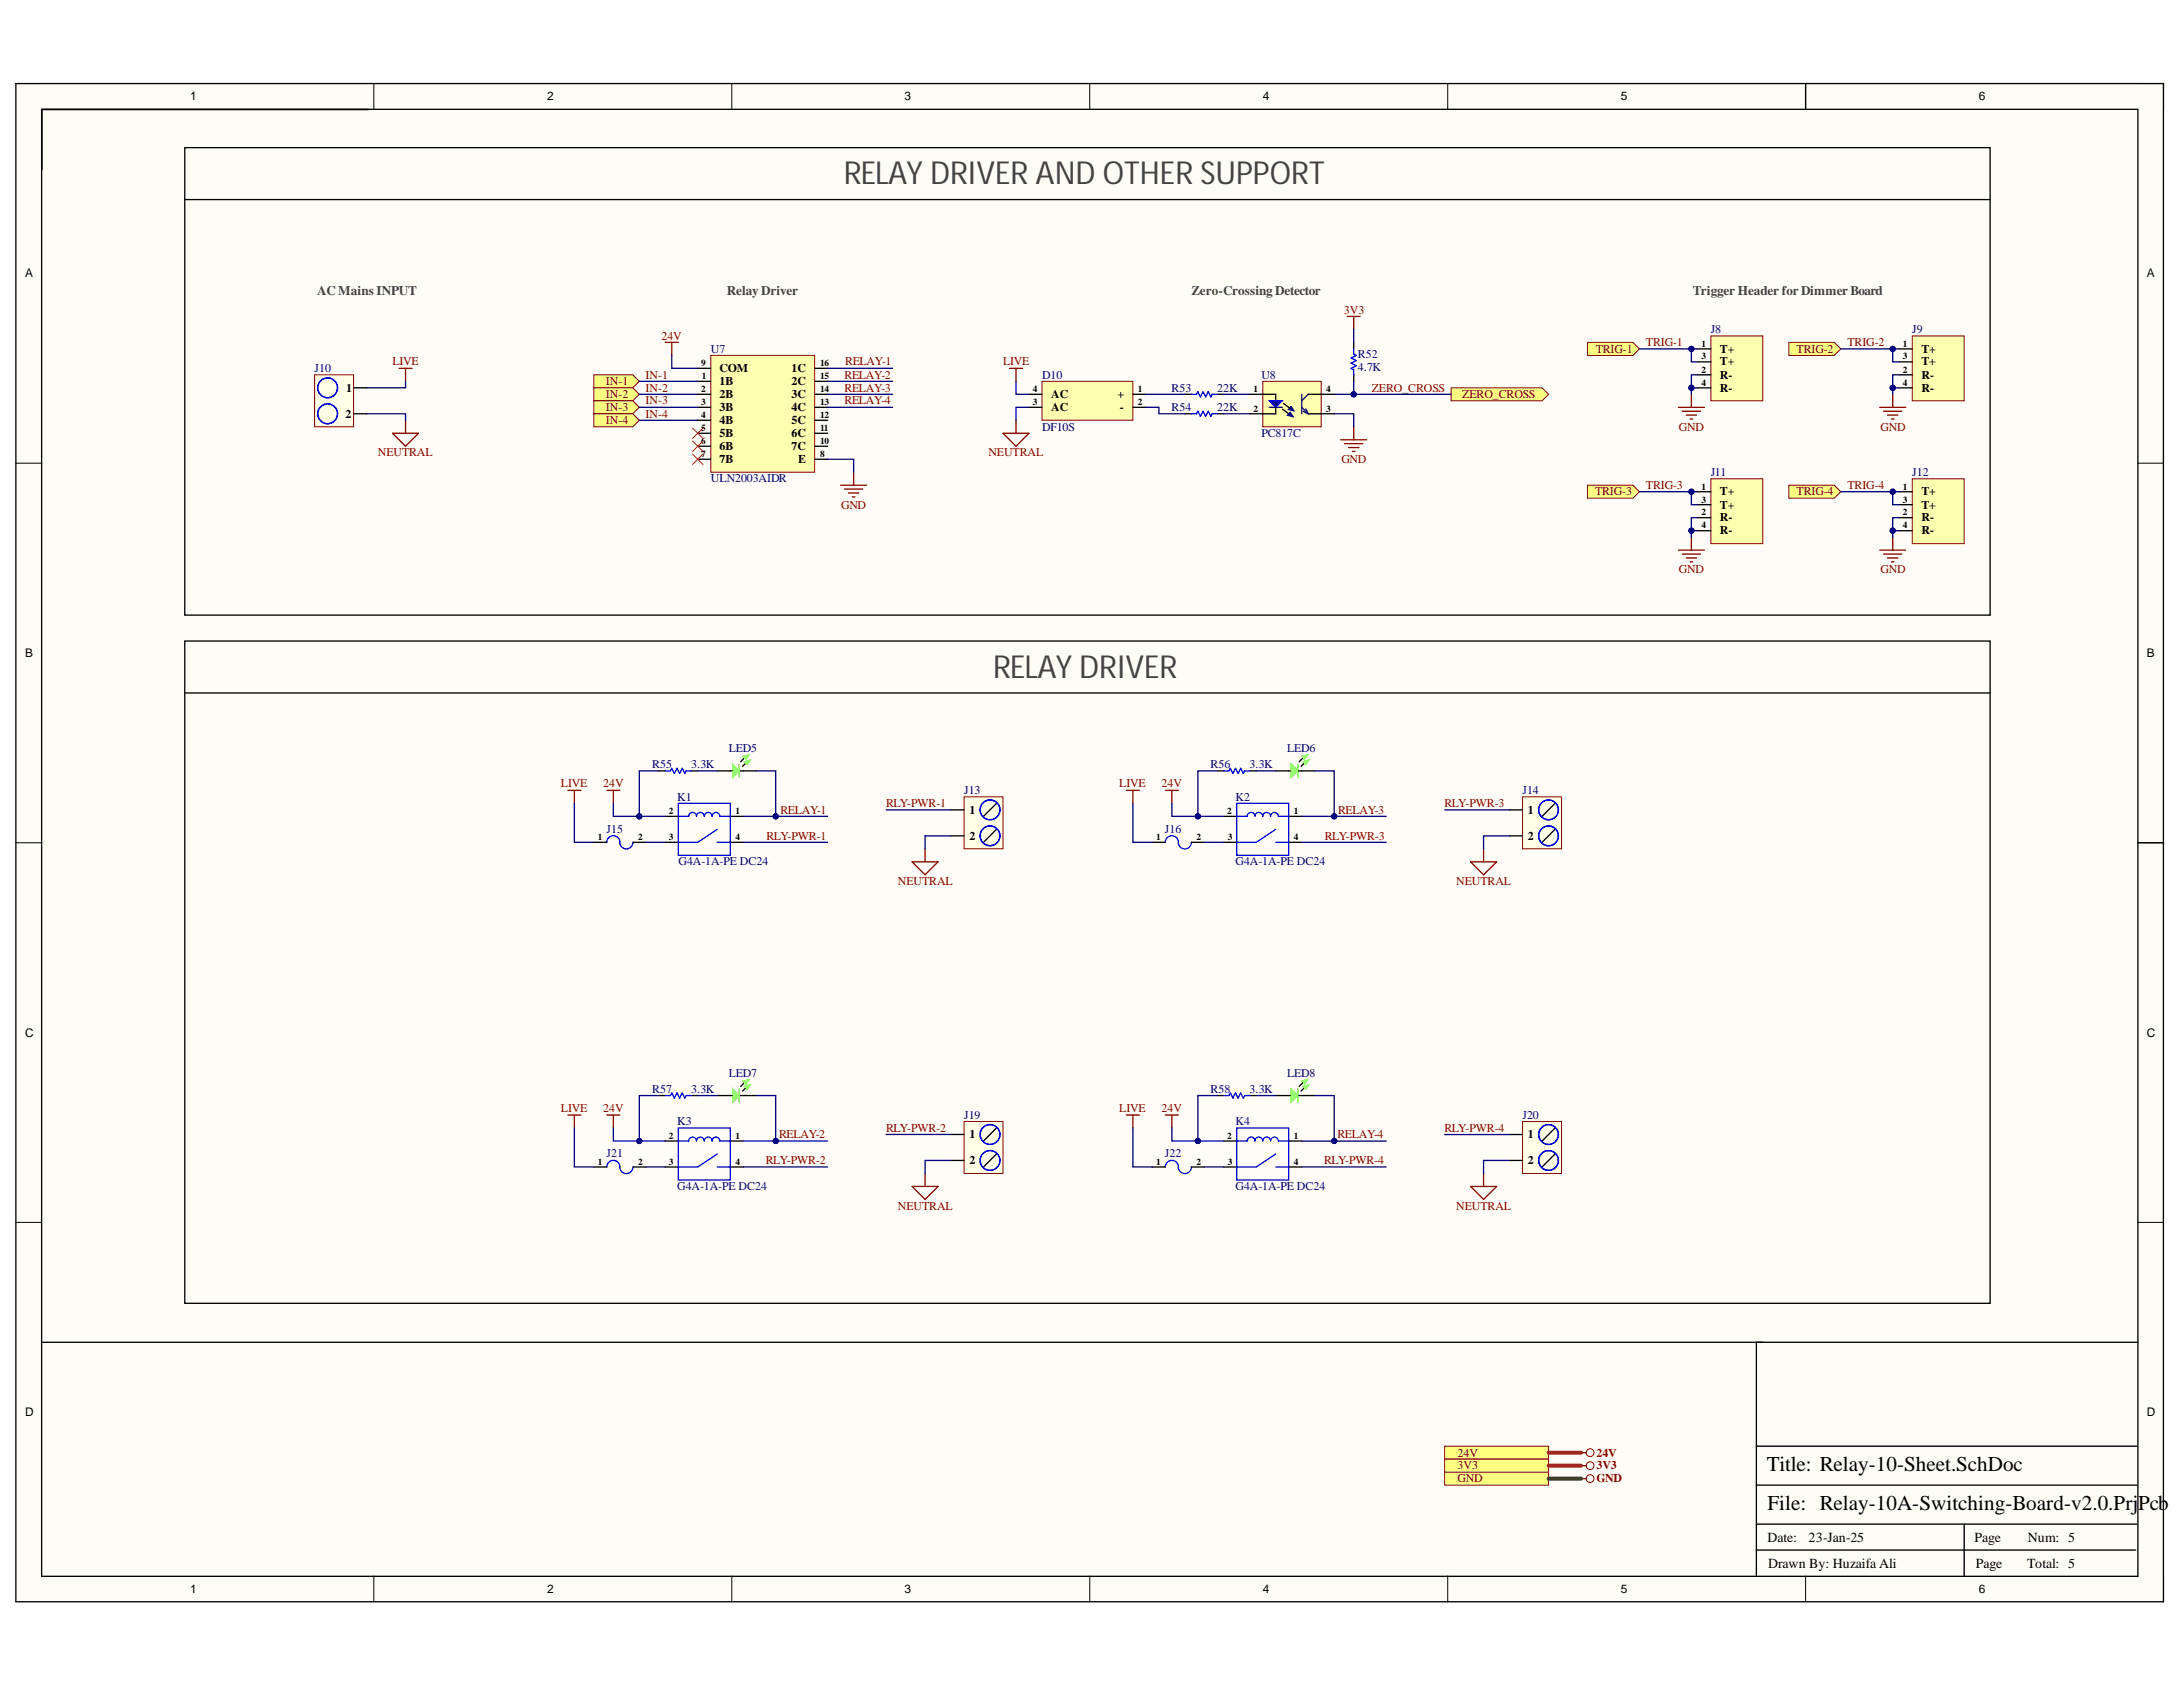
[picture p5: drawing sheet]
<svg xmlns="http://www.w3.org/2000/svg" width="279mm" height="216mm" viewBox="0 0 279 216" stroke-linecap="round" stroke-linejoin="round" font-family="sans-serif">
<defs><g id="words">
<g font-size="4.1" fill="#434343">
<text x="108" y="23.6">RELAY DRIVER AND OTHER SUPPORT</text>
<text x="127.1" y="86.7">RELAY DRIVER</text>
</g>
<g font-size="2.7">
<text x="226.1" y="188.3">Title: Relay-10-Sheet.SchDoc</text>
<text x="226.2" y="193.3">File: Relay-10A-Switching-Board-v2.0.PrjPcb</text>
</g>
<g font-size="1.8">
<text x="226.2" y="197.3">Date:</text>
<text x="231.5" y="197.3">23-Jan-25</text>
<text x="252.7" y="197.3">Page</text>
<text x="259.5" y="197.3">Num: 5</text>
<text x="226.3" y="200.6">Drawn By: Huzaifa Ali</text>
<text x="252.9" y="200.6">Page</text>
<text x="259.5" y="200.6">Total: 5</text>
</g>
<g font-size="1.7" fill="#434343">
<text x="40.6" y="37.7">AC Mains INPUT</text>
<text x="93" y="37.7">Relay Driver</text>
<text x="152.5" y="37.7">Zero-Crossing Detector</text>
<text x="216.7" y="37.7">Trigger Header for Dimmer Board</text>
</g>
<g font-size="1.5">
<text x="24.4" y="12.8">1</text>
<text x="70" y="12.8">2</text>
<text x="115.8" y="12.8">3</text>
<text x="161.6" y="12.8">4</text>
<text x="207.5" y="12.8">5</text>
<text x="253.3" y="12.8">6</text>
<text x="3.2" y="35.5">A</text>
<text x="274.8" y="35.5">A</text>
<text x="92.1" y="47.6">COM</text>
<text x="101.3" y="47.6">1C</text>
<text x="220.1" y="45.1">T+</text>
<text x="220.1" y="46.8">T+</text>
<text x="245.9" y="45.1">T+</text>
<text x="245.9" y="46.8">T+</text>
<text x="44.2" y="53.4">2</text>
<text x="44.3" y="50.1">1</text>
<text x="92.1" y="49.3">1B</text>
<text x="92.1" y="51">2B</text>
<text x="92.1" y="52.6">3B</text>
<text x="101.3" y="49.3">2C</text>
<text x="101.3" y="51">3C</text>
<text x="101.3" y="52.6">4C</text>
<text x="134.6" y="52.6">AC</text>
<text x="134.6" y="51">AC</text>
<text x="143" y="51">+</text>
<text x="143.3" y="52.6">-</text>
<text x="220.1" y="48.4">R-</text>
<text x="220.1" y="50.1">R-</text>
<text x="245.9" y="48.4">R-</text>
<text x="245.9" y="50.1">R-</text>
<text x="92.1" y="54.3">4B</text>
<text x="92.1" y="56">5B</text>
<text x="92.1" y="57.6">6B</text>
<text x="92.1" y="59.3">7B</text>
<text x="101.3" y="54.3">5C</text>
<text x="101.3" y="56">6C</text>
<text x="101.3" y="57.6">7C</text>
<text x="102.2" y="59.3">E</text>
<text x="220.1" y="63.4">T+</text>
<text x="220.1" y="65.1">T+</text>
<text x="245.9" y="63.4">T+</text>
<text x="245.9" y="65.1">T+</text>
<text x="220.1" y="66.7">R-</text>
<text x="220.1" y="68.4">R-</text>
<text x="245.9" y="66.7">R-</text>
<text x="245.9" y="68.4">R-</text>
<text x="3.2" y="84">B</text>
<text x="274.8" y="84">B</text>
<text x="124.1" y="104.2">1</text>
<text x="124.1" y="107.5">2</text>
<text x="195.5" y="104.2">1</text>
<text x="195.5" y="107.5">2</text>
<text x="3.2" y="132.7">C</text>
<text x="274.8" y="132.7">C</text>
<text x="124.1" y="145.7">1</text>
<text x="124.1" y="149">2</text>
<text x="195.5" y="145.7">1</text>
<text x="195.5" y="149">2</text>
<text x="3.2" y="181.2">D</text>
<text x="274.8" y="181.2">D</text>
<text x="24.4" y="203.8">1</text>
<text x="70" y="203.8">2</text>
<text x="115.8" y="203.8">3</text>
<text x="161.6" y="203.8">4</text>
<text x="207.5" y="203.8">5</text>
<text x="253.3" y="203.8">6</text>
</g>
<g font-size="1.5" fill="#800000">
<text x="172" y="40.2">3V3</text>
<text x="50.2" y="46.8">LIVE</text>
<text x="84.7" y="43.5">24V</text>
<text x="108.2" y="46.8">RELAY-1</text>
<text x="128.4" y="46.8">LIVE</text>
<text x="204.2" y="45.1">TRIG-1</text>
<text x="210.7" y="44.3">TRIG-1</text>
<text x="229.9" y="45.1">TRIG-2</text>
<text x="236.5" y="44.3">TRIG-2</text>
<text x="77.6" y="49.3">IN-1</text>
<text x="77.6" y="51">IN-2</text>
<text x="77.6" y="52.6">IN-3</text>
<text x="82.6" y="48.4">IN-1</text>
<text x="82.6" y="50.1">IN-2</text>
<text x="82.6" y="51.7">IN-3</text>
<text x="82.6" y="53.4">IN-4</text>
<text x="108.1" y="48.4">RELAY-2</text>
<text x="108.1" y="50.1">RELAY-3</text>
<text x="108.1" y="51.7">RELAY-4</text>
<text x="175.6" y="50.1">ZERO_CROSS</text>
<text x="187.2" y="51">ZERO_CROSS</text>
<text x="48.4" y="58.4">NEUTRAL</text>
<text x="77.6" y="54.3">IN-4</text>
<text x="126.5" y="58.4">NEUTRAL</text>
<text x="171.7" y="59.3">GND</text>
<text x="214.9" y="55.1">GND</text>
<text x="240.7" y="55.1">GND</text>
<text x="107.7" y="65.1">GND</text>
<text x="204.2" y="63.4">TRIG-3</text>
<text x="210.7" y="62.6">TRIG-3</text>
<text x="229.9" y="63.4">TRIG-4</text>
<text x="236.5" y="62.6">TRIG-4</text>
<text x="214.9" y="73.4">GND</text>
<text x="240.7" y="73.4">GND</text>
<text x="71.8" y="100.8">LIVE</text>
<text x="77.2" y="100.8">24V</text>
<text x="143.3" y="100.8">LIVE</text>
<text x="148.7" y="100.8">24V</text>
<text x="98.1" y="107.5">RLY-PWR-1</text>
<text x="99.9" y="104.2">RELAY-1</text>
<text x="113.4" y="103.3">RLY-PWR-1</text>
<text x="169.6" y="107.5">RLY-PWR-3</text>
<text x="171.3" y="104.2">RELAY-3</text>
<text x="184.9" y="103.3">RLY-PWR-3</text>
<text x="114.9" y="113.3">NEUTRAL</text>
<text x="186.4" y="113.3">NEUTRAL</text>
<text x="71.8" y="142.4">LIVE</text>
<text x="77.2" y="142.4">24V</text>
<text x="143.3" y="142.4">LIVE</text>
<text x="148.7" y="142.4">24V</text>
<text x="98" y="149">RLY-PWR-2</text>
<text x="99.7" y="145.7">RELAY-2</text>
<text x="113.4" y="144.8">RLY-PWR-2</text>
<text x="169.5" y="149">RLY-PWR-4</text>
<text x="171.2" y="145.7">RELAY-4</text>
<text x="184.9" y="144.8">RLY-PWR-4</text>
<text x="114.9" y="154.8">NEUTRAL</text>
<text x="186.4" y="154.8">NEUTRAL</text>
<text x="186.6" y="189.7">GND</text>
<text x="186.6" y="186.4">24V</text>
<text x="186.6" y="188">3V3</text>
<text x="204.3" y="189.7">GND</text>
<text x="204.3" y="186.4">24V</text>
<text x="204.3" y="188">3V3</text>
</g>
<g font-size="1.5" fill="#000080">
<text x="40.3" y="47.6">J10</text>
<text x="91" y="45.1">U7</text>
<text x="173.8" y="45.8">R52</text>
<text x="173.8" y="47.4">4.7K</text>
<text x="219" y="42.6">J8</text>
<text x="244.7" y="42.6">J9</text>
<text x="133.4" y="48.4">D10</text>
<text x="149.9" y="50.1">R53</text>
<text x="149.9" y="52.6">R54</text>
<text x="155.8" y="50.1">22K</text>
<text x="155.8" y="52.6">22K</text>
<text x="161.4" y="48.4">U8</text>
<text x="133.4" y="55.1">DF10S</text>
<text x="161.4" y="56">PC817C</text>
<text x="91" y="61.7">ULN2003AIDR</text>
<text x="219" y="61">J11</text>
<text x="244.7" y="61">J12</text>
<text x="83.5" y="98.3">R55</text>
<text x="88.5" y="98.3">3.3K</text>
<text x="93.3" y="96.3">LED5</text>
<text x="123.4" y="101.6">J13</text>
<text x="154.9" y="98.3">R56</text>
<text x="159.9" y="98.3">3.3K</text>
<text x="164.7" y="96.3">LED6</text>
<text x="194.8" y="101.6">J14</text>
<text x="77.6" y="106.6">J15</text>
<text x="86.7" y="102.5">K1</text>
<text x="149.1" y="106.6">J16</text>
<text x="158.1" y="102.5">K2</text>
<text x="86.9" y="110.8">G4A-1A-PE DC24</text>
<text x="158.1" y="110.8">G4A-1A-PE DC24</text>
<text x="93.3" y="137.8">LED7</text>
<text x="164.7" y="137.8">LED8</text>
<text x="83.5" y="139.8">R57</text>
<text x="86.7" y="144">K3</text>
<text x="88.5" y="139.8">3.3K</text>
<text x="123.4" y="143.2">J19</text>
<text x="154.9" y="139.8">R58</text>
<text x="158.1" y="144">K4</text>
<text x="159.9" y="139.8">3.3K</text>
<text x="194.8" y="143.2">J20</text>
<text x="77.6" y="148.1">J21</text>
<text x="149.1" y="148.1">J22</text>
<text x="86.7" y="152.3">G4A-1A-PE DC24</text>
<text x="158.1" y="152.3">G4A-1A-PE DC24</text>
</g>
<g font-size="1.2">
<text x="89.7" y="46.8">9</text>
<text x="105" y="46.8">16</text>
<text x="217.8" y="44.4">1</text>
<text x="217.8" y="47.7">2</text>
<text x="217.8" y="46">3</text>
<text x="243.6" y="44.4">1</text>
<text x="243.6" y="47.7">2</text>
<text x="243.6" y="46">3</text>
<text x="89.7" y="50.2">2</text>
<text x="89.7" y="51.8">3</text>
<text x="89.7" y="53.5">4</text>
<text x="89.8" y="48.5">1</text>
<text x="105" y="48.5">15</text>
<text x="105" y="50.2">14</text>
<text x="105" y="51.8">13</text>
<text x="105" y="53.5">12</text>
<text x="132.2" y="51.8">3</text>
<text x="132.2" y="50.2">4</text>
<text x="145.6" y="50.2">1</text>
<text x="145.6" y="51.8">2</text>
<text x="160.4" y="50.2">1</text>
<text x="160.4" y="52.7">2</text>
<text x="169.7" y="52.7">3</text>
<text x="169.7" y="50.2">4</text>
<text x="217.8" y="49.4">4</text>
<text x="243.6" y="49.4">4</text>
<text x="89.7" y="55.1">5</text>
<text x="89.7" y="56.8">6</text>
<text x="89.7" y="58.5">7</text>
<text x="105" y="58.5">8</text>
<text x="105" y="55.1">11</text>
<text x="105" y="56.8">10</text>
<text x="217.8" y="62.6">1</text>
<text x="217.8" y="65.9">2</text>
<text x="217.8" y="64.3">3</text>
<text x="243.6" y="62.6">1</text>
<text x="243.6" y="65.9">2</text>
<text x="243.6" y="64.3">3</text>
<text x="217.8" y="67.6">4</text>
<text x="243.6" y="67.6">4</text>
<text x="76.5" y="107.5">1</text>
<text x="81.7" y="107.5">2</text>
<text x="85.6" y="107.5">3</text>
<text x="85.6" y="104.2">2</text>
<text x="94.1" y="107.5">4</text>
<text x="94.1" y="104.2">1</text>
<text x="148" y="107.5">1</text>
<text x="153.2" y="107.5">2</text>
<text x="157" y="104.2">2</text>
<text x="157.1" y="107.5">3</text>
<text x="165.6" y="107.5">4</text>
<text x="165.6" y="104.2">1</text>
<text x="76.5" y="149.1">1</text>
<text x="81.7" y="149.1">2</text>
<text x="85.6" y="149.1">3</text>
<text x="85.6" y="145.8">2</text>
<text x="94.1" y="149.1">4</text>
<text x="94.1" y="145.8">1</text>
<text x="148" y="149.1">1</text>
<text x="153.2" y="149.1">2</text>
<text x="157" y="145.8">2</text>
<text x="157.1" y="149.1">3</text>
<text x="165.6" y="149.1">4</text>
<text x="165.6" y="145.8">1</text>
</g>
</g></defs>
<g fill="#fffcf8">
<path d="M2 10.7h274.9v194.3h-274.9z" fill-rule="evenodd"/>
<path d="M5.4 14h268.2v187.7h-268.2z" fill-rule="evenodd"/>
</g>
<g fill="none" stroke="#000" stroke-width=".13">
<path d="M2 10.7h3.4M47.8 10.7v3.3M93.7 10.7v3.3M139.5 10.7v3.3M185.3 10.7v3.3M231.1 10.7v3.3M273.6 10.7h3.3v3.3M2 59.3h3.4M273.6 59.3h3.3M2 107.9h3.4M273.6 107.9h3.3M2 156.4h3.4"/>
<path d="M273.6 156.4h3.3M47.8 201.7v3.3M93.7 201.7v3.3M139.5 201.7v3.3M185.3 201.7v3.3M231.1 201.7v3.3M276.9 201.7v3.3"/>
</g>
<path d="M2 10.7h274.9v194.3h-274.9zM5.3 14h268.3v187.7h-268.3zM5.3 14h41.9M231.1 10.7v3.3M273.6 107.9h3.3M273.7 171.8h-48.9v29.9M224.8 198.4h48.5M224.8 195.1h48.7M224.8 190.1h48.7M224.8 185.1h48.7M251.4 195.1v6.6" fill="none" stroke="#000" stroke-width=".17"/>
<path d="M91 45.5h13.3v14.9h-13.3z" fill-rule="evenodd" fill="#ffffb0"/>
<path d="M91 45.5h13.3v14.9h-13.3z" fill="none" stroke="#800000" stroke-width=".13"/>
<g fill="none" stroke="#000" stroke-width=".17">
<path d="M89.3 48.8h1.7M89.3 50.5h1.7M89.3 52.1h1.7M89.3 53.8h1.7M89.3 55.5h1.7M89.3 57.1h1.7M89.3 58.8h1.7M89.3 47.1h1.7M104.3 48.8h1.6M104.3 50.5h1.6M104.3 52.1h1.6M104.3 53.8h1.6"/>
<path d="M104.3 55.5h1.6M104.3 57.1h1.6M104.3 58.8h1.6M104.3 47.1h1.6M5.4 171.8h220.2"/>
</g>
<path d="M50.2 55.5h3.4l-1.7 1.6zM51.1 47.1h1.6M51.9 47.1v1.7M51.9 53.8v1.7M85.2 43.8h1.6M86 43.8v1.7M107.6 62.1h3.3M108.1 62.6h2.3M108.6 63.1h1.3M109.1 63.6h.3M109.3 60.4v1.7" fill="none" stroke="#800000" stroke-width=".17"/>
<path d="M88.6 54.8l1.4 1.3M88.6 56.4l1.4 1.4M88.6 58.1l1.4 1.3M90 54.8l-1.4 1.3M90 56.4l-1.4 1.4M90 58.1l-1.4 1.3" fill="none" stroke="#f00" stroke-width=".13"/>
<path d="M40.3 48h5v6.6h-5z" fill-rule="evenodd" fill="#ffffe8"/>
<path d="M40.3 48h5v6.6h-5z" fill="none" stroke="#800000" stroke-width=".13"/>
<path d="M45.3 49.6h1.6M45.3 53h1.6M84.3 98.7h.9M88.5 98.7h.8" fill="none" stroke="#000" stroke-width=".17"/>
<g fill="none" stroke="#00f" stroke-width=".17">
<path d="M85.2 98.7h.6l.2-.4 .3 .7 .3-.7 .4 .7 .3-.7 .3 .7 .2-.3h.7"/>
<circle cx="41.9" cy="49.6" r="1.27"/>
<circle cx="41.9" cy="53" r="1.27"/>
</g>
<path d="M72.7 101.2h1.6M73.5 101.2v1.6M77.7 101.2h1.6M78.5 101.2v1.6" fill="none" stroke="#800000" stroke-width=".17"/>
<path d="M123.4 102h5v6.6h-5z" fill-rule="evenodd" fill="#ffffe8"/>
<path d="M123.4 102h5v6.6h-5z" fill="none" stroke="#800000" stroke-width=".13"/>
<path d="M121.7 103.6h1.7M121.7 107h1.7M127.5 102.8l-1.6 1.7M127.5 106.1l-1.6 1.7M84.3 140.2h.9M88.5 140.2h.8" fill="none" stroke="#000" stroke-width=".17"/>
<g fill="none" stroke="#00f" stroke-width=".17">
<path d="M85.2 140.2h.6l.2-.3 .3 .6 .3-.6 .4 .6 .3-.6 .3 .6 .2-.3h.7"/>
<circle cx="126.7" cy="107" r="1.27"/>
<circle cx="126.7" cy="103.6" r="1.27"/>
</g>
<path d="M116.7 110.3h3.4l-1.7 1.7zM118.4 108.6v1.7M72.7 142.7h1.6M73.5 142.7v1.7M77.7 142.7h1.6M78.5 142.7v1.7" fill="none" stroke="#800000" stroke-width=".17"/>
<path d="M123.4 143.5h5v6.7h-5z" fill-rule="evenodd" fill="#ffffe8"/>
<path d="M123.4 143.5h5v6.7h-5z" fill="none" stroke="#800000" stroke-width=".13"/>
<path d="M155.8 98.7h.8M160 98.7h.8M121.7 145.2h1.7M121.7 148.5h1.7M127.5 144.4l-1.6 1.6M127.5 147.7l-1.6 1.6" fill="none" stroke="#000" stroke-width=".17"/>
<g fill="none" stroke="#00f" stroke-width=".17">
<path d="M156.6 98.7h.7l.2-.4 .3 .7 .3-.7 .4 .7 .3-.7 .3 .7 .2-.3h.7"/>
<circle cx="126.7" cy="145.2" r="1.27"/>
<circle cx="126.7" cy="148.5" r="1.27"/>
</g>
<path d="M144.2 101.2h1.6M145 101.2v1.6M149.2 101.2h1.6M150 101.2v1.6M116.7 151.8h3.4l-1.7 1.7zM118.4 150.2v1.6" fill="none" stroke="#800000" stroke-width=".17"/>
<path d="M194.9 102h5v6.6h-5z" fill-rule="evenodd" fill="#ffffe8"/>
<path d="M194.9 102h5v6.6h-5z" fill="none" stroke="#800000" stroke-width=".13"/>
<path d="M193.2 103.7h1.7M193.2 107h1.7M199 102.8l-1.6 1.7M199 106.1l-1.6 1.7M155.8 140.2h.8M160 140.2h.8" fill="none" stroke="#000" stroke-width=".17"/>
<g fill="none" stroke="#00f" stroke-width=".17">
<path d="M156.6 140.2h.7l.2-.3 .3 .6 .3-.6 .4 .6 .3-.6 .3 .6 .2-.3h.7"/>
<circle cx="198.2" cy="107" r="1.27"/>
<circle cx="198.2" cy="103.6" r="1.26"/>
<circle cx="198.2" cy="103.6" r="1.27"/>
</g>
<path d="M188.2 110.3h3.4l-1.7 1.7zM189.9 108.6v1.7M144.2 142.7h1.6M145 142.7v1.7M149.2 142.7h1.6M150 142.7v1.7" fill="none" stroke="#800000" stroke-width=".17"/>
<path d="M194.9 143.5h5v6.7h-5z" fill-rule="evenodd" fill="#ffffe8"/>
<path d="M194.9 143.5h5v6.7h-5z" fill="none" stroke="#800000" stroke-width=".13"/>
<g fill="none" stroke="#000" stroke-width=".17">
<path d="M95.5 97.7l-.5 .4M85.2 107.8h1.6M85.2 104.5h1.6M93.5 107.8h1.6M93.5 104.5h1.6M156.6 107.8h1.7M156.6 104.5h1.7M164.9 107.8h1.7M164.9 104.5h1.7M85.2 149.3h1.6M85.2 146h1.6M93.5 149.3h1.6"/>
<path d="M93.5 146h1.6M156.6 149.3h1.7M156.6 146h1.7M164.9 149.3h1.7M164.9 146h1.7M193.2 145.2h1.7M193.2 148.5h1.7M199 144.4l-1.6 1.6M199 147.7l-1.6 1.6"/>
</g>
<g fill="none" stroke="#00f" stroke-width=".17">
<path d="M86.8 102.8h6.7v6.7h-6.7zM86.8 104.5h1.3a.5 .5 0 0 1 .5-.5 .5 .5 0 0 1 .5 .5 .5 .5 0 0 1 .5-.5 .5 .5 0 0 1 .5 .5 .5 .5 0 0 1 .5-.5 .5 .5 0 0 1 .5 .5 .5 .5 0 0 1 .5-.5 .5 .5 0 0 1 .5 .5h1.4M91.8 106.1l-2.5 1.7h-2.5M91.8 107.8h1.7M158.3 102.8h6.6v6.7h-6.6zM158.3 104.5h1.3a.5 .5 0 0 1 .5-.5 .5 .5 0 0 1 .5 .5 .5 .5 0 0 1 .5-.5 .5 .5 0 0 1 .5 .5 .5 .5 0 0 1 .5-.5 .5 .5 0 0 1 .5 .5 .5 .5 0 0 1 .5-.5 .5 .5 0 0 1 .5 .5h1.3M163.3 106.1l-2.5 1.7h-2.5M163.3 107.8h1.6M86.8 144.4h6.7v6.6h-6.7zM86.8 146h1.3a.5 .5 0 0 1 .5-.5 .5 .5 0 0 1 .5 .5 .5 .5 0 0 1 .5-.5 .5 .5 0 0 1 .5 .5 .5 .5 0 0 1 .5-.5 .5 .5 0 0 1 .5 .5 .5 .5 0 0 1 .5-.5 .5 .5 0 0 1 .5 .5h1.4M91.8 147.7l-2.5 1.6h-2.5M91.8 149.3h1.7"/>
<path d="M158.3 144.4h6.6v6.6h-6.6zM158.3 146h1.3a.5 .5 0 0 1 .5-.5 .5 .5 0 0 1 .5 .5 .5 .5 0 0 1 .5-.5 .5 .5 0 0 1 .5 .5 .5 .5 0 0 1 .5-.5 .5 .5 0 0 1 .5 .5 .5 .5 0 0 1 .5-.5 .5 .5 0 0 1 .5 .5h1.3M163.3 147.7l-2.5 1.6h-2.5M163.3 149.3h1.6"/>
<circle cx="198.2" cy="145.2" r="1.27"/>
<circle cx="198.2" cy="148.5" r="1.26"/>
</g>
<path d="M188.2 151.8h3.4l-1.7 1.7zM189.9 150.2v1.6" fill="none" stroke="#800000" stroke-width=".17"/>
<path d="M95.3 97.5l.7-.2-.3 .6z" fill-rule="evenodd" fill="#0f0"/>
<path d="M95.3 97.5l.7-.2-.3 .6z" fill="none" stroke="#0f0" stroke-width=".13"/>
<path d="M95.3 97l-.5 .5" fill="none" stroke="#000" stroke-width=".17"/>
<path d="M95.1 96.8l.8-.2-.4 .6z" fill-rule="evenodd" fill="#0f0"/>
<path d="M95.1 96.8l.8-.2-.4 .6z" fill="none" stroke="#0f0" stroke-width=".13"/>
<path d="M91.8 98.7h2M94.6 98.7h2.2" fill="none" stroke="#000" stroke-width=".17"/>
<path d="M94.6 97.8v1.7" fill="none" stroke="#0f0" stroke-width=".17"/>
<path d="M93.8 97.8l.8 .9-.8 .8z" fill="#0f0"/>
<path d="M93.8 97.8l.8 .9-.8 .8z" fill="none" stroke="#0f0" stroke-width=".17"/>
<path d="M166.9 97.7l-.4 .4" fill="none" stroke="#000" stroke-width=".17"/>
<path d="M166.7 97.5l.8-.2-.4 .6z" fill-rule="evenodd" fill="#0f0"/>
<path d="M166.7 97.5l.8-.2-.4 .6z" fill="none" stroke="#0f0" stroke-width=".13"/>
<path d="M166.8 97l-.5 .5" fill="none" stroke="#000" stroke-width=".17"/>
<path d="M166.6 96.8l.8-.2-.4 .6z" fill-rule="evenodd" fill="#0f0"/>
<path d="M166.6 96.8l.8-.2-.4 .6z" fill="none" stroke="#0f0" stroke-width=".13"/>
<path d="M163.3 98.7h2M166.1 98.7h2.2" fill="none" stroke="#000" stroke-width=".17"/>
<path d="M166.1 97.8v1.7" fill="none" stroke="#0f0" stroke-width=".17"/>
<path d="M165.3 97.8l.8 .9-.8 .8z" fill="#0f0"/>
<path d="M165.3 97.8l.8 .9-.8 .8z" fill="none" stroke="#0f0" stroke-width=".17"/>
<path d="M166.9 139.2l-.4 .4" fill="none" stroke="#000" stroke-width=".17"/>
<path d="M166.7 139l.8-.2-.4 .6z" fill-rule="evenodd" fill="#0f0"/>
<path d="M166.7 139l.8-.2-.4 .6z" fill="none" stroke="#0f0" stroke-width=".13"/>
<path d="M166.8 138.5l-.5 .5" fill="none" stroke="#000" stroke-width=".17"/>
<path d="M166.6 138.3l.8-.1-.4 .5z" fill-rule="evenodd" fill="#0f0"/>
<path d="M166.6 138.3l.8-.1-.4 .5z" fill="none" stroke="#0f0" stroke-width=".13"/>
<path d="M163.3 140.2h2M166.1 140.2h2.2" fill="none" stroke="#000" stroke-width=".17"/>
<path d="M166.1 139.4v1.6" fill="none" stroke="#0f0" stroke-width=".17"/>
<path d="M165.3 139.4l.8 .8-.8 .8z" fill="#0f0"/>
<path d="M165.3 139.4l.8 .8-.8 .8z" fill="none" stroke="#0f0" stroke-width=".17"/>
<path d="M95.5 139.2l-.5 .4" fill="none" stroke="#000" stroke-width=".17"/>
<path d="M95.3 139l.7-.2-.3 .6z" fill-rule="evenodd" fill="#0f0"/>
<path d="M95.3 139l.7-.2-.3 .6z" fill="none" stroke="#0f0" stroke-width=".13"/>
<path d="M95.3 138.5l-.5 .5" fill="none" stroke="#000" stroke-width=".17"/>
<path d="M95.1 138.3l.8-.1-.4 .5z" fill-rule="evenodd" fill="#0f0"/>
<path d="M95.1 138.3l.8-.1-.4 .5z" fill="none" stroke="#0f0" stroke-width=".13"/>
<path d="M91.8 140.2h2M94.6 140.2h2.2" fill="none" stroke="#000" stroke-width=".17"/>
<path d="M94.6 139.4v1.6" fill="none" stroke="#0f0" stroke-width=".17"/>
<path d="M93.8 139.4l.8 .8-.8 .8z" fill="#0f0"/>
<path d="M93.8 139.4l.8 .8-.8 .8z" fill="none" stroke="#0f0" stroke-width=".17"/>
<path d="M214.8 52.1h3.3M215.3 52.6h2.3M215.8 53.1h1.3M216.3 53.6h.3M216.5 50.5v1.6" fill="none" stroke="#800000" stroke-width=".17"/>
<path d="M161.6 48.8h7.5v5.8h-7.5z" fill-rule="evenodd" fill="#ffffb0"/>
<path d="M161.6 48.8h7.5v5.8h-7.5z" fill="none" stroke="#800000" stroke-width=".13"/>
<path d="M160 50.5h1.6M160 53h1.6M164.2 52.4l.7 .6" fill="none" stroke="#000" stroke-width=".17"/>
<path d="M164.7 53.2l.4-.4-.2 .2 .2-.2 .4 .5z" fill-rule="evenodd" fill="#0c0087"/>
<path d="M164.7 53.2l.4-.4-.2 .2 .2-.2 .4 .5z" fill="none" stroke="#0c0087" stroke-width=".13"/>
<path d="M164.9 52.4l.4-.4-.2 .2 .2-.2 .3 .6z" fill-rule="evenodd" fill="#0c0087"/>
<path d="M164.9 52.4l.4-.4-.2 .2 .2-.2 .3 .6z" fill="none" stroke="#0c0087" stroke-width=".13"/>
<path d="M161.6 50.5h1.7v.8M164.3 51.6l.8 .6" fill="none" stroke="#000" stroke-width=".17"/>
<path d="M162.5 51.3h1.6l-.8 .8z" fill="#0c0087"/>
<path d="M162.5 51.3h1.6l-.8 .8z" fill="none" stroke="#00f" stroke-width=".17"/>
<path d="M162.5 52.1h1.6M166.6 50.5v2.5M166.6 52.1l.8 .9M166.8 52.6l.6 .4M167.1 52.3l.3 .7M167.4 50.5l-.8 .8" fill="none" stroke="#11037f" stroke-width=".17"/>
<path d="M163.3 52.1v.9h-1.7M167.4 53h3.4M167.4 50.5h3.4" fill="none" stroke="#000" stroke-width=".17"/>
<path d="M133.4 48.8h11.6v5h-11.6z" fill-rule="evenodd" fill="#ffffb0"/>
<path d="M133.4 48.8h11.6v5h-11.6z" fill="none" stroke="#800000" stroke-width=".13"/>
<g fill="none" stroke="#000" stroke-width=".17">
<path d="M23.6 18.9h231.1v59.8h-231.1zM23.6 25.5h231.1M131.7 50.5h1.7M131.7 52.1h1.7M145 50.5h1.7M145 52.1h1.7M151.6 50.5h.9M151.6 53h.9M155.8 50.5h.8M155.8 53h.8M173.3 43.8v.8M173.3 48v.8"/>
<path d="M23.6 82h231.1v84.8h-231.1zM23.6 88.7h231.1M76 107.8h1.7M81 107.8h1.7M147.5 107.8h1.7M152.5 107.8h1.6M76 149.3h1.7M81 149.3h1.7M147.5 149.3h1.7M152.5 149.3h1.6"/>
</g>
<path d="M128.4 55.5h3.3l-1.7 1.6zM129.2 47.1h1.7M130 47.1v1.7M130 53.8v1.7M171.6 56.3h3.3M172.1 56.8h2.3M172.4 40.5h1.7M172.6 57.3h1.3M173.1 57.8h.3M173.3 40.5v1.7M173.3 54.6v1.7" fill="none" stroke="#800000" stroke-width=".17"/>
<path d="M152.5 50.5h.6l.2-.4 .3 .7 .4-.7 .3 .7 .3-.7 .4 .7 .1-.3h.7M152.5 53h.6l.2-.4 .3 .7 .4-.7 .3 .7 .3-.7 .4 .7 .1-.3h.7M173.3 44.6v.7l.3 .2-.7 .3 .7 .3-.7 .4 .7 .3-.7 .3 .4 .2v.7M77.7 107.8a.85 .85 0 0 1 .8-.8 .85 .85 0 0 1 .8 .8M79.3 107.8a.85 .85 0 0 0 .9 .8 .85 .85 0 0 0 .8-.8M149.1 107.8a.85 .85 0 0 1 .9-.8 .85 .85 0 0 1 .8 .8M150.8 107.8a.85 .85 0 0 0 .8 .8 .85 .85 0 0 0 .9-.8M77.7 149.3a.85 .85 0 0 1 .8-.8 .85 .85 0 0 1 .8 .8M79.3 149.3a.85 .85 0 0 0 .9 .9 .85 .85 0 0 0 .8-.9M149.1 149.3a.85 .85 0 0 1 .9-.8 .85 .85 0 0 1 .8 .8M150.8 149.3a.85 .85 0 0 0 .8 .9 .85 .85 0 0 0 .9-.9" fill="none" stroke="#00f" stroke-width=".17"/>
<path d="M76 48h5l.8 .8-.8 .8h-5z" fill-rule="evenodd" fill="#ffff80"/>
<path d="M76 48h5l.8 .8-.8 .8h-5z" fill="none" stroke="#800000" stroke-width=".13"/>
<path d="M76 49.6h5l.8 .9-.8 .8h-5z" fill-rule="evenodd" fill="#ffff80"/>
<path d="M76 49.6h5l.8 .9-.8 .8h-5z" fill="none" stroke="#800000" stroke-width=".13"/>
<path d="M76 51.3h5l.8 .8-.8 .9h-5z" fill-rule="evenodd" fill="#ffff80"/>
<path d="M76 51.3h5l.8 .8-.8 .9h-5z" fill="none" stroke="#800000" stroke-width=".13"/>
<path d="M76 53h5l.8 .8-.8 .8h-5z" fill-rule="evenodd" fill="#ffff80"/>
<path d="M76 53h5l.8 .8-.8 .8h-5z" fill="none" stroke="#800000" stroke-width=".13"/>
<path d="M203.2 43.8h5.8l.8 .8-.8 .9h-5.8z" fill-rule="evenodd" fill="#ffff80"/>
<path d="M203.2 43.8h5.8l.8 .8-.8 .9h-5.8z" fill="none" stroke="#800000" stroke-width=".13"/>
<path d="M229 43.8h5.8l.8 .8-.8 .9h-5.8z" fill-rule="evenodd" fill="#ffff80"/>
<path d="M229 43.8h5.8l.8 .8-.8 .9h-5.8z" fill="none" stroke="#800000" stroke-width=".13"/>
<path d="M203.2 62.1h5.8l.8 .8-.8 .9h-5.8z" fill-rule="evenodd" fill="#ffff80"/>
<path d="M203.2 62.1h5.8l.8 .8-.8 .9h-5.8z" fill="none" stroke="#800000" stroke-width=".13"/>
<path d="M229 62.1h5.8l.8 .8-.8 .9h-5.8z" fill-rule="evenodd" fill="#ffff80"/>
<path d="M229 62.1h5.8l.8 .8-.8 .9h-5.8z" fill="none" stroke="#800000" stroke-width=".13"/>
<path d="M185.7 49.6h11.7l.8 .9-.8 .8h-11.7z" fill-rule="evenodd" fill="#ffff80"/>
<path d="M185.7 49.6h11.7l.8 .9-.8 .8h-11.7z" fill="none" stroke="#800000" stroke-width=".13"/>
<path d="M184.9 188.4h13.3v1.7h-13.3z" fill-rule="evenodd" fill="#ffff80"/>
<g fill="none" stroke="#800000" stroke-width=".13">
<path d="M184.9 188.4h13.3v1.7h-13.3z"/>
<circle cx="203.5" cy="189.2" r=".5"/>
</g>
<path d="M202.4 189.2h.6" fill="none" stroke="#800000" stroke-width=".17"/>
<path d="M184.9 185.1h13.3v1.6h-13.3z" fill-rule="evenodd" fill="#ffff80"/>
<g fill="none" stroke="#800000" stroke-width=".13">
<path d="M184.9 185.1h13.3v1.6h-13.3z"/>
<circle cx="203.5" cy="185.9" r=".5"/>
</g>
<path d="M202.4 185.9h.6" fill="none" stroke="#800000" stroke-width=".17"/>
<path d="M184.9 186.7h13.3v1.7h-13.3z" fill-rule="evenodd" fill="#ffff80"/>
<g fill="none" stroke="#800000" stroke-width=".13">
<path d="M184.9 186.7h13.3v1.7h-13.3z"/>
<circle cx="203.5" cy="187.6" r=".5"/>
</g>
<path d="M202.4 187.6h.6" fill="none" stroke="#800000" stroke-width=".17"/>
<path d="M219 43h6.6v8.3h-6.6z" fill-rule="evenodd" fill="#ffffb0"/>
<path d="M219 43h6.6v8.3h-6.6z" fill="none" stroke="#800000" stroke-width=".13"/>
<path d="M217.3 44.6h1.7M217.3 48h1.7M217.3 46.3h1.7M217.3 49.6h1.7" fill="none" stroke="#000" stroke-width=".17"/>
<path d="M240.6 52.1h3.3M241.1 52.6h2.3M241.6 53.1h1.3M242.1 53.6h.3M242.3 50.5v1.6" fill="none" stroke="#800000" stroke-width=".17"/>
<path d="M244.7 43h6.7v8.3h-6.7z" fill-rule="evenodd" fill="#ffffb0"/>
<path d="M244.7 43h6.7v8.3h-6.7z" fill="none" stroke="#800000" stroke-width=".13"/>
<path d="M243.1 44.6h1.6M243.1 48h1.6M243.1 46.3h1.6M243.1 49.6h1.6" fill="none" stroke="#000" stroke-width=".17"/>
<path d="M214.8 70.4h3.3M215.3 70.9h2.3M215.8 71.4h1.3M216.3 71.9h.3M216.5 68.7v1.7" fill="none" stroke="#800000" stroke-width=".17"/>
<path d="M219 61.3h6.6v8.3h-6.6z" fill-rule="evenodd" fill="#ffffb0"/>
<path d="M219 61.3h6.6v8.3h-6.6z" fill="none" stroke="#800000" stroke-width=".13"/>
<path d="M217.3 62.9h1.7M217.3 66.3h1.7M217.3 64.6h1.7M217.3 67.9h1.7" fill="none" stroke="#000" stroke-width=".17"/>
<path d="M240.6 70.4h3.3M241.1 70.9h2.3M241.6 71.4h1.3M242.1 71.9h.3M242.3 68.7v1.7" fill="none" stroke="#800000" stroke-width=".17"/>
<path d="M244.7 61.3h6.7v8.3h-6.7z" fill-rule="evenodd" fill="#ffffb0"/>
<path d="M244.7 61.3h6.7v8.3h-6.7z" fill="none" stroke="#800000" stroke-width=".13"/>
<path d="M243.1 62.9h1.6M243.1 66.3h1.6M243.1 64.6h1.6M243.1 67.9h1.6" fill="none" stroke="#000" stroke-width=".17"/>
<g fill="none" stroke="#000080" stroke-width=".17">
<path d="M46.9 53h5v.8M51.9 48.8v.8h-5M81.8 48.8h7.5M81.8 50.5h7.5M81.8 52.1h7.5M81.8 53.8h7.5M86 45.5v1.6h3.3M105.9 58.8h3.4v1.6M105.9 47.1h8.3M105.9 48.8h8.3M105.9 50.5h8.3M105.9 52.1h8.3"/>
<path d="M84.3 98.7h-2.5v5.8M89.3 98.7h2.5"/>
</g>
<circle cx="81.8" cy="104.5" r=".33" fill="#000080"/>
<circle cx="81.8" cy="104.5" r=".33" fill="none" stroke="#000080" stroke-width=".13"/>
<path d="M96.8 98.7h2.5v5.8" fill="none" stroke="#000080" stroke-width=".17"/>
<circle cx="99.3" cy="104.5" r=".33" fill="#000080"/>
<circle cx="99.3" cy="104.5" r=".33" fill="none" stroke="#000080" stroke-width=".13"/>
<path d="M95.1 107.8h10.8M113.4 103.6h8.3M121.7 107h-3.3v1.6M84.3 140.2h-2.5v5.8M89.3 140.2h2.5" fill="none" stroke="#000080" stroke-width=".17"/>
<circle cx="81.8" cy="146" r=".33" fill="#000080"/>
<circle cx="81.8" cy="146" r=".33" fill="none" stroke="#000080" stroke-width=".13"/>
<path d="M96.8 140.2h2.5v5.8" fill="none" stroke="#000080" stroke-width=".17"/>
<circle cx="99.3" cy="146" r=".33" fill="#000080"/>
<circle cx="99.3" cy="146" r=".33" fill="none" stroke="#000080" stroke-width=".13"/>
<path d="M155.8 98.7h-2.5v5.8M160.8 98.7h2.5M95.1 149.3h10.8M113.4 145.2h8.3M121.7 148.5h-3.3v1.7" fill="none" stroke="#000080" stroke-width=".17"/>
<circle cx="153.3" cy="104.5" r=".33" fill="#000080"/>
<circle cx="153.3" cy="104.5" r=".33" fill="none" stroke="#000080" stroke-width=".13"/>
<path d="M168.3 98.7h2.5v5.8" fill="none" stroke="#000080" stroke-width=".17"/>
<circle cx="170.8" cy="104.5" r=".33" fill="#000080"/>
<circle cx="170.8" cy="104.5" r=".33" fill="none" stroke="#000080" stroke-width=".13"/>
<path d="M166.6 107.8h10.8M184.9 103.7h8.3M193.2 107h-3.3v1.6M155.8 140.2h-2.5v5.8M160.8 140.2h2.5" fill="none" stroke="#000080" stroke-width=".17"/>
<circle cx="153.3" cy="146" r=".33" fill="#000080"/>
<circle cx="153.3" cy="146" r=".33" fill="none" stroke="#000080" stroke-width=".13"/>
<path d="M168.3 140.2h2.5v5.8" fill="none" stroke="#000080" stroke-width=".17"/>
<circle cx="170.8" cy="146" r=".33" fill="#000080"/>
<circle cx="170.8" cy="146" r=".33" fill="none" stroke="#000080" stroke-width=".13"/>
<path d="M209.8 44.6h7.5M166.6 149.3h10.8M184.9 145.2h8.3M193.2 148.5h-3.3v1.7" fill="none" stroke="#000080" stroke-width=".17"/>
<circle cx="216.5" cy="44.6" r=".33" fill="#000080"/>
<circle cx="216.5" cy="44.6" r=".33" fill="none" stroke="#000080" stroke-width=".13"/>
<path d="M235.6 44.6h7.5" fill="none" stroke="#000080" stroke-width=".17"/>
<circle cx="242.2" cy="44.6" r=".33" fill="#000080"/>
<circle cx="242.2" cy="44.6" r=".33" fill="none" stroke="#000080" stroke-width=".13"/>
<path d="M209.8 62.9h7.5" fill="none" stroke="#000080" stroke-width=".17"/>
<circle cx="216.5" cy="62.9" r=".33" fill="#000080"/>
<circle cx="216.5" cy="62.9" r=".33" fill="none" stroke="#000080" stroke-width=".13"/>
<path d="M235.6 62.9h7.5" fill="none" stroke="#000080" stroke-width=".17"/>
<circle cx="242.2" cy="62.9" r=".33" fill="#000080"/>
<circle cx="242.2" cy="62.9" r=".33" fill="none" stroke="#000080" stroke-width=".13"/>
<path d="M130 48.8v1.7h1.7M131.7 52.1h-1.7v1.7M146.7 52.1h1.6v.9h3.3M146.7 50.5h4.9M156.6 50.5h3.4M156.6 53h3.4M170.8 53h2.5v1.6M173.3 42.2v1.6M173.3 48.8v1.7" fill="none" stroke="#000080" stroke-width=".17"/>
<circle cx="173.3" cy="50.5" r=".33" fill="#000080"/>
<circle cx="173.3" cy="50.5" r=".33" fill="none" stroke="#000080" stroke-width=".13"/>
<path d="M170.8 50.5h14.9M73.5 102.8v5h2.5M82.7 107.8h2.5M145 102.8v5h2.5M154.1 107.8h2.5M73.5 144.4v4.9h2.5M82.7 149.3h2.5M145 144.4v4.9h2.5M154.1 149.3h2.5" fill="none" stroke="#000080" stroke-width=".17"/>
<circle cx="173.3" cy="50.5" r=".33" fill="#000080"/>
<circle cx="173.3" cy="50.5" r=".33" fill="none" stroke="#000080" stroke-width=".13"/>
<path d="M198.2 189.2h4.2" fill="none" stroke="#274e13" stroke-width=".51"/>
<path d="M198.2 185.9h4.2M198.2 187.6h4.2" fill="none" stroke="#f00" stroke-width=".51"/>
<path d="M216.5 49.6h.8" fill="none" stroke="#000080" stroke-width=".17"/>
<circle cx="216.5" cy="49.6" r=".33" fill="#000080"/>
<circle cx="216.5" cy="49.6" r=".33" fill="none" stroke="#000080" stroke-width=".13"/>
<path d="M216.5 44.6v1.7h.8" fill="none" stroke="#000080" stroke-width=".17"/>
<circle cx="216.5" cy="44.6" r=".33" fill="#000080"/>
<circle cx="216.5" cy="44.6" r=".33" fill="none" stroke="#000080" stroke-width=".13"/>
<path d="M217.3 48h-.8v2.5" fill="none" stroke="#000080" stroke-width=".17"/>
<circle cx="216.5" cy="49.6" r=".33" fill="#000080"/>
<circle cx="216.5" cy="49.6" r=".33" fill="none" stroke="#000080" stroke-width=".13"/>
<path d="M242.3 49.6h.8" fill="none" stroke="#000080" stroke-width=".17"/>
<circle cx="242.2" cy="49.6" r=".33" fill="#000080"/>
<circle cx="242.2" cy="49.6" r=".33" fill="none" stroke="#000080" stroke-width=".13"/>
<path d="M242.3 44.6v1.7h.8" fill="none" stroke="#000080" stroke-width=".17"/>
<circle cx="242.2" cy="44.6" r=".33" fill="#000080"/>
<circle cx="242.2" cy="44.6" r=".33" fill="none" stroke="#000080" stroke-width=".13"/>
<path d="M243.1 48h-.8v2.5" fill="none" stroke="#000080" stroke-width=".17"/>
<circle cx="242.2" cy="49.6" r=".33" fill="#000080"/>
<circle cx="242.2" cy="49.6" r=".33" fill="none" stroke="#000080" stroke-width=".13"/>
<path d="M216.5 67.9h.8" fill="none" stroke="#000080" stroke-width=".17"/>
<circle cx="216.5" cy="67.9" r=".33" fill="#000080"/>
<circle cx="216.5" cy="67.9" r=".33" fill="none" stroke="#000080" stroke-width=".13"/>
<path d="M216.5 62.9v1.7h.8" fill="none" stroke="#000080" stroke-width=".17"/>
<circle cx="216.5" cy="62.9" r=".33" fill="#000080"/>
<circle cx="216.5" cy="62.9" r=".33" fill="none" stroke="#000080" stroke-width=".13"/>
<path d="M217.3 66.3h-.8v2.4" fill="none" stroke="#000080" stroke-width=".17"/>
<circle cx="216.5" cy="67.9" r=".33" fill="#000080"/>
<circle cx="216.5" cy="67.9" r=".33" fill="none" stroke="#000080" stroke-width=".13"/>
<path d="M242.3 67.9h.8" fill="none" stroke="#000080" stroke-width=".17"/>
<circle cx="242.2" cy="67.9" r=".33" fill="#000080"/>
<circle cx="242.2" cy="67.9" r=".33" fill="none" stroke="#000080" stroke-width=".13"/>
<path d="M242.3 62.9v1.7h.8" fill="none" stroke="#000080" stroke-width=".17"/>
<circle cx="242.2" cy="62.9" r=".33" fill="#000080"/>
<circle cx="242.2" cy="62.9" r=".33" fill="none" stroke="#000080" stroke-width=".13"/>
<path d="M243.1 66.3h-.8v2.4" fill="none" stroke="#000080" stroke-width=".17"/>
<circle cx="242.2" cy="67.9" r=".33" fill="#000080"/>
<circle cx="242.2" cy="67.9" r=".33" fill="none" stroke="#000080" stroke-width=".13"/>
<path d="M78.5 144.4v1.6h6.7" fill="none" stroke="#000080" stroke-width=".17"/>
<circle cx="81.8" cy="146" r=".33" fill="#000080"/>
<circle cx="81.8" cy="146" r=".33" fill="none" stroke="#000080" stroke-width=".13"/>
<path d="M78.5 102.8v1.7h6.7" fill="none" stroke="#000080" stroke-width=".17"/>
<circle cx="81.8" cy="104.5" r=".33" fill="#000080"/>
<circle cx="81.8" cy="104.5" r=".33" fill="none" stroke="#000080" stroke-width=".13"/>
<path d="M95.1 146h10.8" fill="none" stroke="#000080" stroke-width=".17"/>
<circle cx="99.3" cy="146" r=".33" fill="#000080"/>
<circle cx="99.3" cy="146" r=".33" fill="none" stroke="#000080" stroke-width=".13"/>
<path d="M95.1 104.5h10.8" fill="none" stroke="#000080" stroke-width=".17"/>
<circle cx="99.3" cy="104.5" r=".33" fill="#000080"/>
<circle cx="99.3" cy="104.5" r=".33" fill="none" stroke="#000080" stroke-width=".13"/>
<path d="M150 144.4v1.6h6.6" fill="none" stroke="#000080" stroke-width=".17"/>
<circle cx="153.3" cy="146" r=".33" fill="#000080"/>
<circle cx="153.3" cy="146" r=".33" fill="none" stroke="#000080" stroke-width=".13"/>
<path d="M150 102.8v1.7h6.6" fill="none" stroke="#000080" stroke-width=".17"/>
<circle cx="153.3" cy="104.5" r=".33" fill="#000080"/>
<circle cx="153.3" cy="104.5" r=".33" fill="none" stroke="#000080" stroke-width=".13"/>
<path d="M166.6 146h10.8" fill="none" stroke="#000080" stroke-width=".17"/>
<circle cx="170.8" cy="146" r=".33" fill="#000080"/>
<circle cx="170.8" cy="146" r=".33" fill="none" stroke="#000080" stroke-width=".13"/>
<path d="M166.6 104.5h10.8" fill="none" stroke="#000080" stroke-width=".17"/>
<circle cx="170.8" cy="104.5" r=".33" fill="#000080"/>
<circle cx="170.8" cy="104.5" r=".33" fill="none" stroke="#000080" stroke-width=".13"/>
<use href="#words"/>
</svg>
